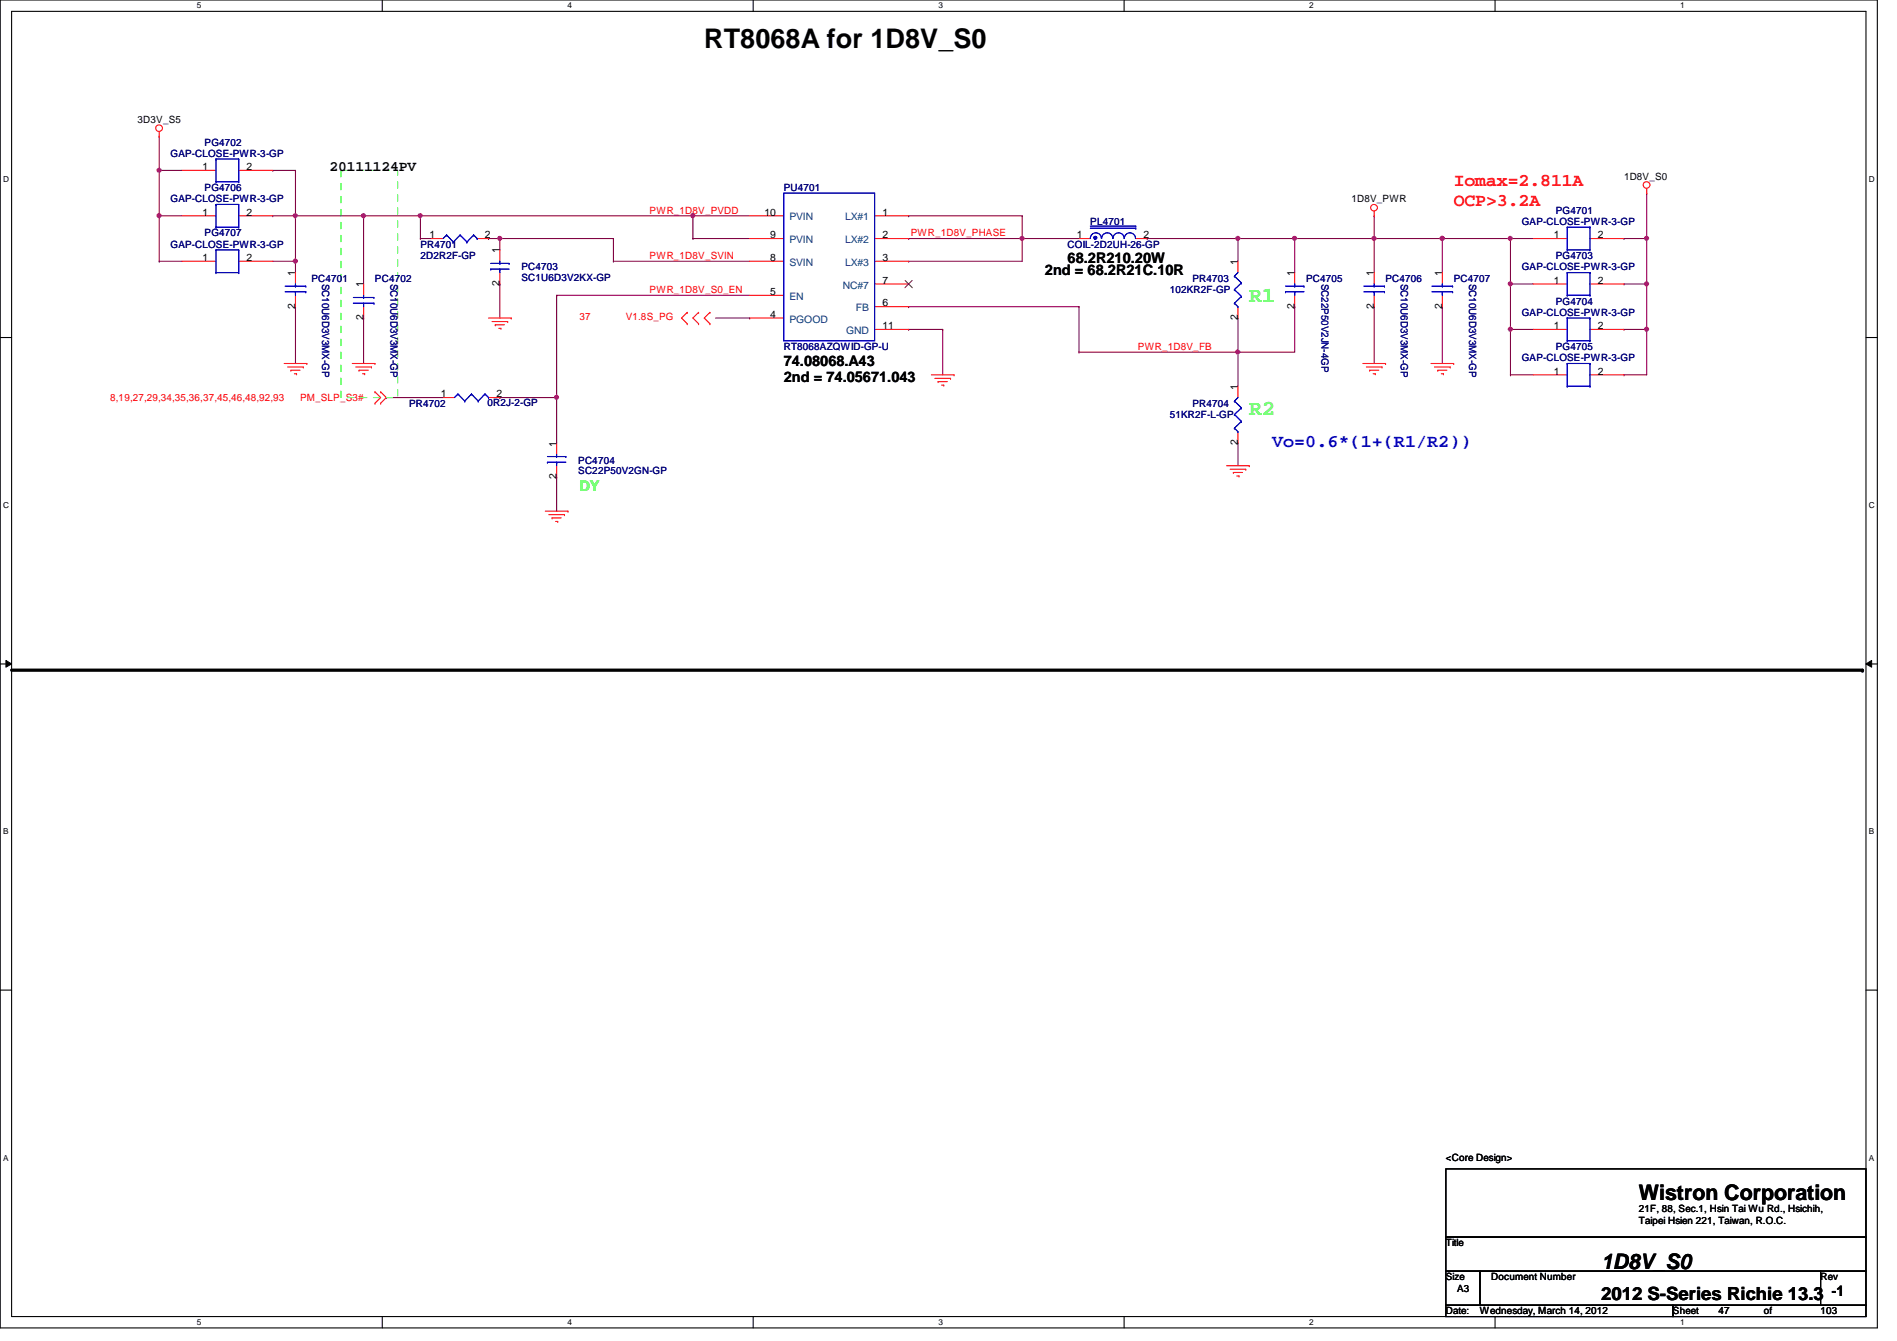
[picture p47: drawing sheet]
<svg xmlns="http://www.w3.org/2000/svg" width="297mm" height="210mm" viewBox="0 0 297 210" stroke-linecap="round" stroke-linejoin="round" font-family="sans-serif">
<defs><g id="words">
<text font-size="4.2" x="110.3" y="7.5">RT8068A for 1D8V_S0</text>
<g font-size="3.3" fill="#0f0">
<text x="195.6" y="47.2">R1</text>
<text x="195.6" y="65">R2</text>
</g>
<g font-size="3.3">
<text x="256.6" y="187.9">Wistron Corporation</text>
<text x="250.7" y="198.6">1D8V_S0</text>
</g>
<g font-size="2.8" fill="#f00">
<text x="227.6" y="29">Iomax=2.811A</text>
<text x="227.6" y="32.3">OCP&gt;3.2A</text>
</g>
<text font-size="2.8" fill="#00f" x="199.2" y="69.9">Vo=0.6*(1+(R1/R2))</text>
<text font-size="2.8" x="250.7" y="203.5">2012 S-Series Richie 13.3</text>
<g font-size="2.3">
<text x="51.6" y="26.8">20111124PV</text>
<text x="167.2" y="41.2">68.2R210.20W</text>
<text x="163.6" y="43">2nd = 68.2R21C.10R</text>
<text x="122.7" y="59.7">2nd = 74.05671.043</text>
<text x="122.7" y="57.2">74.08068.A43</text>
<text x="286.8" y="202.9">-1</text>
</g>
<text font-size="2.3" fill="#0f0" x="90.7" y="76.8">DY</text>
<g font-size="1.6">
<text x="21.5" y="19.2">3D3V_S5</text>
<text x="31.7" y="26.6">1</text>
<text x="38.6" y="26.6">2</text>
<text x="254.3" y="28.1">1D8V_S0</text>
<text x="31.7" y="33.7">1</text>
<text x="38.6" y="33.7">2</text>
<text x="119.7" y="33.7">10</text>
<text x="138.2" y="33.7">1</text>
<text x="211.6" y="31.7">1D8V_PWR</text>
<text x="31.7" y="40.9">1</text>
<text x="38.6" y="40.9">2</text>
<text x="67.3" y="37.3">1</text>
<text x="75.9" y="37.3">2</text>
<text x="78.2" y="39.7" transform="rotate(-90 78.2 39.7)">1</text>
<text x="120.6" y="40.9">8</text>
<text x="120.6" y="37.3">9</text>
<text x="138.2" y="37.3">2</text>
<text x="138.2" y="40.9">3</text>
<text x="168.6" y="37.3">1</text>
<text x="179.1" y="37.3">2</text>
<text x="193.8" y="41.4" transform="rotate(-90 193.8 41.4)">1</text>
<text x="243.3" y="37.3">1</text>
<text x="250.2" y="37.3">2</text>
<text x="46.2" y="43.2" transform="rotate(-90 46.2 43.2)">1</text>
<text x="56.9" y="45" transform="rotate(-90 56.9 45)">1</text>
<text x="78.2" y="44.8" transform="rotate(-90 78.2 44.8)">2</text>
<text x="120.6" y="46.2">5</text>
<text x="138.2" y="48">6</text>
<text x="138.2" y="44.4">7</text>
<text x="202.7" y="43.2" transform="rotate(-90 202.7 43.2)">1</text>
<text x="215.1" y="43.2" transform="rotate(-90 215.1 43.2)">1</text>
<text x="225.8" y="43.2" transform="rotate(-90 225.8 43.2)">1</text>
<text x="243.3" y="44.4">1</text>
<text x="250.2" y="44.4">2</text>
<text x="46.2" y="48.3" transform="rotate(-90 46.2 48.3)">2</text>
<text x="56.9" y="50.1" transform="rotate(-90 56.9 50.1)">2</text>
<text x="120.6" y="49.7">4</text>
<text x="138.2" y="51.5">11</text>
<text x="193.8" y="50.1" transform="rotate(-90 193.8 50.1)">2</text>
<text x="202.7" y="48.3" transform="rotate(-90 202.7 48.3)">2</text>
<text x="215.1" y="48.3" transform="rotate(-90 215.1 48.3)">2</text>
<text x="225.8" y="48.3" transform="rotate(-90 225.8 48.3)">2</text>
<text x="243.3" y="51.5">1</text>
<text x="250.2" y="51.5">2</text>
<text x="243.3" y="58.6">1</text>
<text x="250.2" y="58.6">2</text>
<text x="69" y="62.2">1</text>
<text x="77.7" y="62.2">2</text>
<text x="193.8" y="61" transform="rotate(-90 193.8 61)">1</text>
<text x="87.1" y="69.9" transform="rotate(-90 87.1 69.9)">1</text>
<text x="193.8" y="69.7" transform="rotate(-90 193.8 69.7)">2</text>
<text x="87.1" y="75" transform="rotate(-90 87.1 75)">2</text>
<text x="226.4" y="181.7">&lt;Core Design&gt;</text>
<text x="256.6" y="189.7">21F, 88, Sec.1, Hsin Tai Wu Rd., Hsichih,</text>
<text x="256.6" y="191.6">Taipei Hsien 221, Taiwan, R.O.C.</text>
<text x="226.4" y="195.1">Title</text>
<text x="226.4" y="200.4">Size</text>
<text x="228.2" y="202.2">A3</text>
<text x="233.5" y="200.4">Document Number</text>
<text x="285.1" y="200.4">Rev</text>
<text x="226.4" y="205.7">Date:</text>
<text x="231.7" y="205.7">Wednesday, March 14, 2012</text>
<text x="262" y="205.7">Sheet</text>
<text x="269.1" y="205.7">47</text>
<text x="276.2" y="205.7">of</text>
<text x="285.1" y="205.7">103</text>
</g>
<g font-size="1.6" fill="#000080">
<text x="32" y="22.8">PG4702</text>
<text x="26.7" y="24.6">GAP-CLOSE-PWR-3-GP</text>
<text x="32" y="29.9">PG4706</text>
<text x="122.7" y="29.9">PU4701</text>
<text x="26.7" y="31.7">GAP-CLOSE-PWR-3-GP</text>
<text x="170.7" y="35.2">PL4701</text>
<text x="238.3" y="35.2">GAP-CLOSE-PWR-3-GP</text>
<text x="243.6" y="33.4">PG4701</text>
<text x="26.7" y="38.8">GAP-CLOSE-PWR-3-GP</text>
<text x="32" y="37">PG4707</text>
<text x="65.8" y="38.8">PR4701</text>
<text x="65.8" y="40.6">2D2R2F-GP</text>
<text x="167.2" y="38.8">COIL-2D2UH-26-GP</text>
<text x="243.6" y="40.6">PG4703</text>
<text x="48.8" y="44.1">PC4701</text>
<text x="50.5" y="44.4" transform="rotate(90 50.5 44.4)">SC10U6D3V3MX-GP</text>
<text x="58.7" y="44.1">PC4702</text>
<text x="61.1" y="44.4" transform="rotate(90 61.1 44.4)">SC10U6D3V3MX-GP</text>
<text x="81.7" y="42.3">PC4703</text>
<text x="81.7" y="43.9">SC1U6D3V2KX-GP</text>
<text x="183.2" y="45.9">102KR2F-GP</text>
<text x="186.7" y="44.1">PR4703</text>
<text x="204.5" y="44.1">PC4705</text>
<text x="206.9" y="44.4" transform="rotate(90 206.9 44.4)">SC22P50V2JN-4GP</text>
<text x="217" y="44.1">PC4706</text>
<text x="219.4" y="44.4" transform="rotate(90 219.4 44.4)">SC10U6D3V3MX-GP</text>
<text x="227.6" y="44.1">PC4707</text>
<text x="230" y="44.4" transform="rotate(90 230 44.4)">SC10U6D3V3MX-GP</text>
<text x="238.3" y="42.3">GAP-CLOSE-PWR-3-GP</text>
<text x="243.6" y="47.7">PG4704</text>
<text x="238.3" y="49.4">GAP-CLOSE-PWR-3-GP</text>
<text x="122.7" y="54.8">RT8068AZQWID-GP-U</text>
<text x="238.3" y="56.6">GAP-CLOSE-PWR-3-GP</text>
<text x="243.6" y="54.8">PG4705</text>
<text x="64" y="63.7">PR4702</text>
<text x="76.3" y="63.5">0R2J-2-GP</text>
<text x="183.2" y="65.4">51KR2F-L-GP</text>
<text x="186.7" y="63.7">PR4704</text>
<text x="90.5" y="72.6">PC4704</text>
<text x="90.5" y="74.2">SC22P50V2GN-GP</text>
</g>
<g font-size="1.6" fill="#f00">
<text x="101.7" y="33.4">PWR_1D8V_PVDD</text>
<text x="101.7" y="40.6">PWR_1D8V_SVIN</text>
<text x="142.6" y="37">PWR_1D8V_PHASE</text>
<text x="101.7" y="45.9">PWR_1D8V_S0_EN</text>
<text x="90.7" y="50.2">37</text>
<text x="98" y="50.2">V1.8S_PG</text>
<text x="178.2" y="54.8">PWR_1D8V_FB</text>
<text x="17.3" y="62.8">8,19,27,29,34,35,36,37,45,46,48,92,93</text>
<text x="47" y="62.8">PM_SLP_S3#</text>
</g>
<g font-size="1.6" fill="#004080">
<text x="123.6" y="34.5">PVIN</text>
<text x="132.3" y="34.5">LX#1</text>
<text x="123.6" y="41.6">SVIN</text>
<text x="123.6" y="38.1">PVIN</text>
<text x="132.3" y="38.1">LX#2</text>
<text x="132.3" y="41.6">LX#3</text>
<text x="123.6" y="46.9">EN</text>
<text x="132" y="45.2">NC#7</text>
<text x="123.6" y="50.5">PGOOD</text>
<text x="132.5" y="52.3">GND</text>
<text x="134" y="48.7">FB</text>
</g>
<g font-size="1.3">
<text x="30.8" y="1.3">5</text>
<text x="88.9" y="1.3">4</text>
<text x="146.9" y="1.3">3</text>
<text x="205" y="1.3">2</text>
<text x="263.1" y="1.3">1</text>
<text x=".5" y="28.4">D</text>
<text x="292.6" y="28.4">D</text>
<text x=".5" y="79.5">C</text>
<text x="292.6" y="79.5">C</text>
<text x=".5" y="130.6">B</text>
<text x="292.6" y="130.6">B</text>
<text x=".5" y="181.7">A</text>
<text x="292.6" y="181.7">A</text>
<text x="30.8" y="207.4">5</text>
<text x="88.9" y="207.4">4</text>
<text x="146.9" y="207.4">3</text>
<text x="205" y="207.4">2</text>
<text x="263.1" y="207.4">1</text>
</g>
</g></defs>
<path d="M0 0h294v207.9h-294zM1.8 1.8h290.4v204.3h-290.4z" fill="none" stroke="#000" stroke-width=".17"/>
<g fill="#fff">
<path d="M30.8 .2h.7v1.4h-.7z"/>
<path d="M30.8 206.2h.7v1.4h-.7z"/>
</g>
<path d="M59.9 0v1.8M59.9 206.1v1.8" fill="none" stroke="#000" stroke-width=".17"/>
<g fill="#fff">
<path d="M88.9 .2h.6v1.4h-.6z"/>
<path d="M88.9 206.2h.6v1.4h-.6z"/>
</g>
<path d="M117.9 0v1.8M117.9 206.1v1.8" fill="none" stroke="#000" stroke-width=".17"/>
<g fill="#fff">
<path d="M146.9 .2h.7v1.4h-.7z"/>
<path d="M146.9 206.2h.7v1.4h-.7z"/>
</g>
<path d="M176 0v1.8M176 206.1v1.8" fill="none" stroke="#000" stroke-width=".17"/>
<g fill="#fff">
<path d="M205 .2h.7v1.4h-.7z"/>
<path d="M205 206.2h.7v1.4h-.7z"/>
</g>
<path d="M234.1 0v1.8M234.1 206.1v1.8" fill="none" stroke="#000" stroke-width=".17"/>
<g fill="#fff">
<path d="M263.1 .2h.7v1.4h-.7z"/>
<path d="M263.1 206.2h.7v1.4h-.7z"/>
<path d="M.5 27.3h.9v1.4h-.9z"/>
<path d="M292.6 27.3h.9v1.4h-.9z"/>
<path d="M.5 78.4h.9v1.4h-.9z"/>
<path d="M292.6 78.4h.9v1.4h-.9z"/>
</g>
<path d="M0 52.8h1.8M292.2 52.8h1.8" fill="none" stroke="#000" stroke-width=".17"/>
<g fill="#fff">
<path d="M.5 129.5h.8v1.4h-.8z"/>
<path d="M292.6 129.5h.9v1.4h-.9z"/>
</g>
<path d="M0 103.9h1.8M292.2 103.9h1.8" fill="none" stroke="#000" stroke-width=".17"/>
<path d="M.9 103.4l.9 .5-.9 .5zM292.2 103.9l.9-.5v1z" fill="#000"/>
<path d="M.9 103.4l.9 .5-.9 .5zM292.2 103.9l.9-.5v1z" fill="none" stroke="#000" stroke-width=".16"/>
<g fill="#fff">
<path d="M.5 180.5h.8v1.4h-.8z"/>
<path d="M292.6 180.5h.9v1.4h-.9z"/>
</g>
<path d="M0 155h1.8M292.2 155h1.8" fill="none" stroke="#000" stroke-width=".17"/>
<path d="M202.7 37.3h.1M202.7 37.3h12.5" fill="none" stroke="#800040" stroke-width=".17"/>
<circle cx="202.7" cy="37.3" r=".32" fill="#f0f"/>
<circle cx="202.7" cy="37.3" r=".32" fill="none" stroke="#f0f" stroke-width=".17"/>
<path d="M56.9 33.8h.1M56.9 33.8h8.9M215.2 33.8h.1M215.2 33.8v3.5M78.3 62.2h.1M78.3 62.2h8.9" fill="none" stroke="#800040" stroke-width=".17"/>
<circle cx="56.9" cy="33.8" r=".32" fill="#f0f"/>
<circle cx="56.9" cy="33.8" r=".32" fill="none" stroke="#f0f" stroke-width=".17"/>
<path d="M96.1 37.3h.1M96.1 37.3v3.6M193.8 37.3h.1M193.8 37.3h8.9M202.7 37.3h.1M202.7 37.3v5.4" fill="none" stroke="#800040" stroke-width=".17"/>
<circle cx="193.8" cy="37.3" r=".32" fill="#f0f"/>
<circle cx="193.8" cy="37.3" r=".32" fill="none" stroke="#f0f" stroke-width=".17"/>
<path d="M46.3 33.8h.1M46.3 33.8h10.6M56.9 33.8h.1M56.9 33.8v10.6M142.3 51.6h.1M142.3 51.6h5.3M147.6 51.6h.1M147.6 51.6v7.1" fill="none" stroke="#800040" stroke-width=".17"/>
<circle cx="46.2" cy="33.8" r=".32" fill="#f0f"/>
<circle cx="46.2" cy="33.8" r=".32" fill="none" stroke="#f0f" stroke-width=".17"/>
<path d="M24.9 21.3h.1M24.9 21.3v5.4M46.3 26.7h.1M46.3 26.7v7.1M78.3 37.3h.1M78.3 37.3h17.8" fill="none" stroke="#800040" stroke-width=".17"/>
<circle cx="78.2" cy="37.3" r=".32" fill="#f0f"/>
<circle cx="78.2" cy="37.3" r=".32" fill="none" stroke="#f0f" stroke-width=".17"/>
<path d="M24.9 33.8h.1M24.9 33.8v7.1M46.3 48h.1M46.3 48v8.9" fill="none" stroke="#800040" stroke-width=".17"/>
<circle cx="24.9" cy="33.8" r=".32" fill="#f0f"/>
<circle cx="24.9" cy="33.8" r=".32" fill="none" stroke="#f0f" stroke-width=".17"/>
<path d="M46.3 33.8h.1M46.3 33.8v7.1" fill="none" stroke="#800040" stroke-width=".17"/>
<circle cx="46.2" cy="40.9" r=".32" fill="#f0f"/>
<circle cx="46.2" cy="40.9" r=".32" fill="none" stroke="#f0f" stroke-width=".17"/>
<path d="M65.8 33.8h.1M65.8 33.8h42.7M108.5 37.3h.1M108.5 33.8h.1M108.5 37.3h8.9M108.5 33.8v3.5" fill="none" stroke="#800040" stroke-width=".17"/>
<circle cx="65.8" cy="33.8" r=".32" fill="#f0f"/>
<circle cx="65.8" cy="33.8" r=".32" fill="none" stroke="#f0f" stroke-width=".17"/>
<path d="M56.9 49.8h.1M56.9 49.8v7.1M87.2 46.2h.1M87.2 46.2v23.1M87.2 62.2h.1" fill="none" stroke="#800040" stroke-width=".17"/>
<circle cx="87.1" cy="62.2" r=".32" fill="#f0f"/>
<circle cx="87.1" cy="62.2" r=".32" fill="none" stroke="#f0f" stroke-width=".17"/>
<g fill="none" stroke="#800040" stroke-width=".17">
<path d="M108.5 33.8h.1M108.5 33.8h8.9M46.3 40.9h.1M46.3 40.9v1.8M78.3 44.4h.1M78.3 44.4v5.4M87.2 46.2h.1M87.2 46.2h30.2M96.1 40.9h.1M96.1 40.9h21.3M60.5 62.2h.1M60.5 62.2h8.9"/>
<path d="M87.2 74.7h.1M87.2 74.7v5.3"/>
</g>
<circle cx="108.5" cy="33.8" r=".32" fill="#f0f"/>
<circle cx="108.5" cy="33.8" r=".32" fill="none" stroke="#f0f" stroke-width=".17"/>
<path d="M142.3 33.8h.1M142.3 33.8h17.8M160.1 33.8h.1M160.1 33.8v3.5M142.3 48h.1M142.3 48h26.6M168.9 48h.1M168.9 48v7.1M236.5 58.7h.1M236.5 51.6h.1M236.5 58.7h3.6M236.5 51.6v7.1" fill="none" stroke="#800040" stroke-width=".17"/>
<circle cx="236.5" cy="51.5" r=".32" fill="#f0f"/>
<circle cx="236.5" cy="51.5" r=".32" fill="none" stroke="#f0f" stroke-width=".17"/>
<path d="M225.8 37.3h.1M225.8 37.3h10.7" fill="none" stroke="#800040" stroke-width=".17"/>
<circle cx="225.8" cy="37.3" r=".32" fill="#f0f"/>
<circle cx="225.8" cy="37.3" r=".32" fill="none" stroke="#f0f" stroke-width=".17"/>
<path d="M236.5 51.6h.1M236.5 44.4h.1M236.5 51.6h3.6M236.5 44.4v7.2" fill="none" stroke="#800040" stroke-width=".17"/>
<circle cx="236.5" cy="44.4" r=".32" fill="#f0f"/>
<circle cx="236.5" cy="44.4" r=".32" fill="none" stroke="#f0f" stroke-width=".17"/>
<path d="M254.3 58.7h.1M257.8 51.6h.1M257.8 51.6v7.1h-3.5" fill="none" stroke="#800040" stroke-width=".17"/>
<circle cx="257.8" cy="51.5" r=".32" fill="#f0f"/>
<circle cx="257.8" cy="51.5" r=".32" fill="none" stroke="#f0f" stroke-width=".17"/>
<path d="M65.8 37.3h.1M65.8 33.8h.1M65.8 37.3h1.8M65.8 33.8v3.5M179.6 37.3h.1M179.6 37.3h14.2M168.9 55.1h.1M168.9 55.1h24.9M193.8 55.1h.1M193.8 55.1v5.4" fill="none" stroke="#800040" stroke-width=".17"/>
<circle cx="193.8" cy="55.1" r=".32" fill="#f0f"/>
<circle cx="193.8" cy="55.1" r=".32" fill="none" stroke="#f0f" stroke-width=".17"/>
<path d="M142.3 37.3h.1M142.3 37.3h17.8M160.1 37.3h.1M160.1 37.3v3.6h-17.8M193.8 37.3h.1M193.8 37.3v3.6M142.3 40.9h.1M193.8 49.8h.1M193.8 49.8v5.3M193.8 69.3h.1M193.8 69.3v3.6" fill="none" stroke="#800040" stroke-width=".17"/>
<circle cx="160" cy="37.3" r=".32" fill="#f0f"/>
<circle cx="160" cy="37.3" r=".32" fill="none" stroke="#f0f" stroke-width=".17"/>
<g fill="none" stroke="#800040" stroke-width=".17">
<path d="M78.3 37.3h.1M78.3 37.3v1.8M160.1 37.3h.1M160.1 37.3h8.8M215.2 37.3h.1M215.2 37.3h10.6M215.2 37.3v5.4M254.3 37.3h.1M254.3 37.3h3.5M236.5 44.4h.1M236.5 44.4h3.6M254.3 44.4h.1"/>
<path d="M254.3 44.4h3.5"/>
</g>
<circle cx="225.8" cy="37.3" r=".32" fill="#f0f"/>
<circle cx="225.8" cy="37.3" r=".32" fill="none" stroke="#f0f" stroke-width=".17"/>
<circle cx="215.2" cy="37.3" r=".32" fill="#f0f"/>
<circle cx="215.2" cy="37.3" r=".32" fill="none" stroke="#f0f" stroke-width=".17"/>
<path d="M257.8 37.3h.1M257.8 37.3v7.1" fill="none" stroke="#800040" stroke-width=".17"/>
<circle cx="257.8" cy="37.3" r=".32" fill="#f0f"/>
<circle cx="257.8" cy="37.3" r=".32" fill="none" stroke="#f0f" stroke-width=".17"/>
<path d="M236.5 37.3h.1M236.5 37.3v7.1" fill="none" stroke="#800040" stroke-width=".17"/>
<circle cx="236.5" cy="37.3" r=".32" fill="#f0f"/>
<circle cx="236.5" cy="37.3" r=".32" fill="none" stroke="#f0f" stroke-width=".17"/>
<path d="M225.8 37.3h.1M225.8 37.3v5.4M236.5 37.3h.1M236.5 37.3h3.6M215.2 48h.1M215.2 48v8.9M225.8 48h.1M225.8 48v8.9M254.3 51.6h.1M257.8 44.4h.1M257.8 44.4v7.2h-3.5" fill="none" stroke="#800040" stroke-width=".17"/>
<circle cx="257.8" cy="44.4" r=".32" fill="#f0f"/>
<circle cx="257.8" cy="44.4" r=".32" fill="none" stroke="#f0f" stroke-width=".17"/>
<g fill="none" stroke="#800040" stroke-width=".17">
<path d="M24.9 26.7h.1M24.9 33.8h.1M24.9 33.8h3.6M24.9 26.7h3.6M24.9 26.7v7.1M42.7 33.8h.1M42.7 26.7h.1M42.7 33.8h3.6M42.7 26.7h3.6M24.9 40.9h.1M24.9 40.9h3.6M42.7 40.9h3.6"/>
<path d="M46.3 40.9h.1M112.1 49.8h5.3M117.4 49.8h.1M193.8 55.1h.1M202.7 48h.1M202.7 48v7.1h-8.9"/>
</g>
<circle cx="24.9" cy="26.6" r=".32" fill="#f0f"/>
<circle cx="24.9" cy="26.6" r=".32" fill="none" stroke="#f0f" stroke-width=".17"/>
<path d="M76.5 37.3h.1M76.5 37.3h1.8M257.8 30.2h.1M257.8 30.2v7.1" fill="none" stroke="#800040" stroke-width=".17"/>
<g fill="none" stroke="#f00" stroke-width=".17">
<path d="M24.9 21.3h.1M24.9 20.6v.7M168.9 37.3h1.8M177.8 37.3h1.8M215.2 33.8h.1M215.2 33.1v.7M257.8 30.2h.1M257.8 29.5v.7M28.5 40.9h5.3M37.4 40.9h5.3M44.5 56.9h3.5M45 57.4h2.5"/>
<path d="M45.5 58h.1M45.5 58h1.5M46.1 58.5h.3M46.4 58.5h.1M47.5 57.4h.1M48 56.9h.1M55.2 56.9h3.5M55.7 57.4h2.5M56.2 58h.1M56.2 58h1.5M56.8 58.5h.3M57.1 58.5h.1"/>
<path d="M58.2 57.4h.1M58.7 56.9h.1M76.5 49.8h3.5M77 50.3h2.5M77.6 50.8h.1M77.6 50.8h1.4M78.1 51.4h.3M78.4 51.4h.1M79.5 50.3h.1M80 49.8h.1M107.6 50.7h.1M107.6 48.9h.1"/>
<path d="M107.6 48.9l-.9 .9 .9 .9M109.4 48.9h.1M109.4 50.7h.1M109.4 48.9l-.9 .9 .9 .9M111.2 50.7h.1M111.2 48.9h.1M111.2 48.9l-.9 .9 .9 .9M145.8 58.7h3.6M146.4 59.2h2.4M146.9 59.7h.1M146.9 59.7h1.4M148.8 59.2h.1"/>
<path d="M149.4 58.7h.1M213.4 56.9h3.6M213.9 57.4h2.5M214.5 58h.1M214.5 58h1.4M215 58.5h.3M215.2 42.7v1.7M215.2 46.2v1.8M215.3 58.5h.1M216.4 57.4h.1M217 56.9h.1M224.1 56.9h3.5"/>
<path d="M224.6 57.4h2.5M225.1 58h.1M225.1 58h1.5M225.7 58.5h.3M225.8 42.7v1.7M225.8 46.2v1.8M226 58.5h.1M227.1 57.4h.1M227.6 56.9h.1M58.7 63.1h.1M58.7 61.3h.1M58.7 61.3l.9 .9-.9 .9"/>
<path d="M59.6 61.3h.1M59.6 63.1h.1M59.6 61.3l.9 .9-.9 .9M147.4 60.3h.4M147.8 60.3h.1M192.1 72.9h3.5M192.6 73.4h2.5M193.1 74h.1M193.1 74h1.5M193.7 74.5h.3M194 74.5h.1M195.1 73.4h.1"/>
<path d="M195.6 72.9h.1M85.4 80h3.5M85.9 80.6h2.5M86.4 81.1h.1M86.4 81.1h1.5M87 81.6h.3M87.3 81.6h.1M88.4 80.6h.1M88.9 80h.1"/>
<circle cx="24.9" cy="20.1" r=".52"/>
<circle cx="215.2" cy="32.5" r=".52"/>
<circle cx="257.8" cy="29" r=".52"/>
</g>
<path d="M226.4 183h65.8v10.6h-65.8zM226.4 193.6h65.8v5.4h-65.8zM226.4 199h5.3v5.3h-5.3zM231.7 199h53.4v5.3h-53.4zM285.1 199h7.1v5.3h-7.1zM226.4 204.3h35.6v1.8h-35.6zM262 204.3h30.2v1.8h-30.2z" fill="none" stroke="#000" stroke-width=".17"/>
<path d="M1.8 104.9h289.8" fill="none" stroke="#000" stroke-width=".51"/>
<circle cx="291.6" cy="104.9" r=".25" fill="#000"/>
<path d="M53.4 26.7h8.9v35.5h-8.9z" fill="none" stroke="#0f0" stroke-width=".16" stroke-dasharray="1 1 1 1 1 1 1 1"/>
<g fill="none" stroke="#00f" stroke-width=".17">
<path d="M33.8 39.1h.1M33.8 39.1v3.6M33.8 39.1h3.6M37.4 39.1h.1M37.4 39.1v3.6M170.7 37.3a.87 .87 0 0 1 .9-.9 .87 .87 0 0 1 .9 .9M172.5 37.3a.87 .87 0 0 1 .9-.9 .87 .87 0 0 1 .8 .9M174.3 37.3a.87 .87 0 0 1 .9-.9 .87 .87 0 0 1 .8 .9M176.1 37.3a.87 .87 0 0 1 .8-.9 .87 .87 0 0 1 .9 .9M33.8 42.7h.1M33.8 42.7h3.6M37.4 42.7h.1"/>
<path d="M213.6 45.7h3.2M213.6 44.8h3.2M215.2 44.8h.1M215.2 45.7h.1M215.2 44.4v.4M215.2 45.7v.5M216.8 45.7h.1M216.8 44.8h.1M224.2 45.7h3.3M224.2 44.8h3.3M225.8 44.8h.1M225.8 45.7h.1"/>
<path d="M225.8 44.4v.4M225.8 45.7v.5M227.5 45.7h.1M227.5 44.8h.1"/>
</g>
<path d="M171.3 37.1h.4v.1v.2l-.2 .1-.2-.1z" fill-rule="evenodd" fill="#00f"/>
<path d="M170.7 37.3a.87 .87 0 0 1 .9-.9 .87 .87 0 0 1 .9 .9M170.7 35.7h7.1M170.7 35.4h7.1M171.3 37.1h.4v.1v.2l-.2 .1-.2-.1zM172.5 37.3a.87 .87 0 0 1 .9-.9 .87 .87 0 0 1 .8 .9M174.3 37.3a.87 .87 0 0 1 .9-.9 .87 .87 0 0 1 .8 .9M176.1 37.3a.87 .87 0 0 1 .8-.9 .87 .87 0 0 1 .9 .9M177.8 35.7h.1M177.8 35.4h.1" fill="none" stroke="#00f" stroke-width=".17"/>
<path d="M171.3 37.1h.4v.1v.2l-.2 .1-.2-.1z" fill-rule="evenodd" fill="#00f"/>
<g fill="none" stroke="#00f" stroke-width=".17">
<path d="M33.8 24.9h.1M33.8 28.4h.1M33.8 32h.1M33.8 35.6h.1M33.8 24.9v3.5M33.8 32v3.6M33.8 24.9h3.6M33.8 28.4h3.6M33.8 32h3.6M33.8 35.6h3.6M37.4 24.9h.1M37.4 28.4h.1"/>
<path d="M37.4 32h.1M37.4 35.6h.1M37.4 24.9v3.5M37.4 32v3.6M69.9 36.8h.1M69.9 36.8l-.5 .5M69.9 36.8l1.1 1.1M71 37.9h.1M72 36.8h.1M72 36.8l-1 1.1M72 36.8l1.1 1.1M73.1 37.9h.1"/>
<path d="M74.2 36.8h.1M74.2 36.8l-1.1 1.1M74.2 36.8l.5 .5M74.7 37.3h.1M122.7 30.2h14.2v23.1h-14.2zM170.7 35.7h7.1M170.7 35.4h7.1M171.3 37.1h.4v.1v.2l-.2 .1-.2-.1zM177.8 35.7h.1M177.8 35.4h.1M245.4 35.6h.1M245.4 39.1h.1"/>
<path d="M245.4 35.6h3.6M245.4 35.6v3.5M245.4 39.1h3.6M249 35.6h.1M249 39.1h.1M249 35.6v3.5M44.7 45.7h3.2M44.7 44.8h3.2M46.3 44.8h.1M46.3 45.7h.1M46.3 44.4v.4M46.3 45.7v.5"/>
<path d="M47.9 45.7h.1M47.9 44.8h.1M55.3 47.5h3.2M55.3 46.6h3.2M56.9 46.6h.1M56.9 47.5h.1M56.9 46.2v.4M56.9 47.5v.5M58.5 47.5h.1M58.5 46.6h.1M76.8 42.1h.1M76.8 41.2h2.9"/>
<path d="M76.8 42.1h2.9M78.3 41.2h.1M78.3 42.1h.1M78.3 40.9v.3M78.3 42.1v.6M79.7 41.2h.1M193.3 43.2h.1M193.3 45.3h.1M193.3 47.5h.1M193.3 43.2l1.1 1.1M193.3 45.3l1.1 1.1M193.3 47.5l.5 .5"/>
<path d="M193.8 48h.1M193.8 42.7l-.5 .5M194.4 44.3h.1M194.4 46.4h.1M194.4 44.3l-1.1 1M194.4 46.4l-1.1 1.1M201.3 45.7h.1M201.3 45.7h2.9M201.3 44.8h2.9M202.7 44.8h.1M202.7 45.7h.1M202.7 44.4v.4"/>
<path d="M202.7 45.7v.5M204.2 44.8h.1M245.4 56.9h.1M245.4 49.8h.1M245.4 53.3h.1M245.4 42.7h.1M245.4 46.2h.1M245.4 42.7v3.5M245.4 49.8v3.5M245.4 56.9v3.6M245.4 56.9h3.6M245.4 49.8h3.6"/>
<path d="M245.4 53.3h3.6M245.4 42.7h3.6M245.4 46.2h3.6M249 56.9h.1M249 49.8h.1M249 53.3h.1M249 42.7h.1M249 46.2h.1M249 42.7v3.5M249 49.8v3.5M249 56.9v3.6M71.7 61.7h.1"/>
<path d="M71.7 61.7l-.5 .5M71.7 61.7l1.1 1.1M72.8 62.8h.1M73.8 61.7h.1M73.8 61.7l-1 1.1M73.8 61.7l1.1 1.1M74.9 62.8h.1M75.9 61.7h.1M75.9 61.7l-1 1.1M75.9 61.7l.6 .5M76.5 62.2h.1M85.7 72.3h.1"/>
<path d="M85.7 71.5h2.9M85.7 72.3h2.9M87.2 71.5h.1M87.2 72.3h.1M87.2 71.1v.4M87.2 72.3v.6M88.6 71.5h.1M193.3 62.8h.1M193.3 64.9h.1M193.3 67h.1M193.3 62.8l1.1 1M193.3 64.9l1.1 1.1"/>
<path d="M193.3 67l.5 .6M193.8 67.6h.1M193.8 62.2l-.5 .6M194.4 63.8h.1M194.4 66h.1M194.4 63.8l-1.1 1.1M194.4 66l-1.1 1M245.4 60.5h.1M245.4 60.5h3.6M249 60.5h.1"/>
</g>
<g fill="none" stroke="#f00" stroke-width=".17">
<path d="M28.5 26.7h5.3M28.5 33.8h5.3M37.4 26.7h5.3M37.4 33.8h5.3M67.6 37.3h1.8M74.7 37.3h1.8M78.3 39.1v1.8M117.4 37.3h5.3M117.4 33.8h5.3M136.9 37.3h5.4M136.9 33.8h5.4M240.1 37.3h5.3"/>
<path d="M249 37.3h5.3M46.3 42.7v1.7M46.3 46.2v1.8M56.9 44.4v1.8M56.9 48v1.8M78.3 42.7v1.7M117.4 49.8h5.3M117.4 40.9h5.3M117.4 46.2h5.3M136.9 51.6h5.4M136.9 40.9h5.4M136.9 48h5.4"/>
<path d="M136.9 44.4h5.4M193.8 40.9v1.8M193.8 48v1.8M202.7 42.7v1.7M202.7 46.2v1.8M240.1 58.7h5.3M240.1 51.6h5.3M240.1 44.4h5.3M249 58.7h5.3M249 51.6h5.3M249 44.4h5.3M69.4 62.2h1.8"/>
<path d="M76.5 62.2h1.8M87.2 69.3v1.8M87.2 72.9v1.8M193.8 60.5v1.7M193.8 67.6v1.7"/>
</g>
<path d="M141.7 43.9l1.2 1.1M142.8 43.9l-1.1 1.1" fill="none" stroke="#804000" stroke-width=".16"/>
<circle cx="202.7" cy="37.3" r=".32" fill="#f0f"/>
<circle cx="202.7" cy="37.3" r=".32" fill="none" stroke="#f0f" stroke-width=".17"/>
<circle cx="56.9" cy="33.8" r=".32" fill="#f0f"/>
<circle cx="56.9" cy="33.8" r=".32" fill="none" stroke="#f0f" stroke-width=".17"/>
<circle cx="193.8" cy="37.3" r=".32" fill="#f0f"/>
<circle cx="193.8" cy="37.3" r=".32" fill="none" stroke="#f0f" stroke-width=".17"/>
<circle cx="46.2" cy="33.8" r=".32" fill="#f0f"/>
<circle cx="46.2" cy="33.8" r=".32" fill="none" stroke="#f0f" stroke-width=".17"/>
<circle cx="78.2" cy="37.3" r=".32" fill="#f0f"/>
<circle cx="78.2" cy="37.3" r=".32" fill="none" stroke="#f0f" stroke-width=".17"/>
<circle cx="24.9" cy="33.8" r=".32" fill="#f0f"/>
<circle cx="24.9" cy="33.8" r=".32" fill="none" stroke="#f0f" stroke-width=".17"/>
<circle cx="46.2" cy="40.9" r=".32" fill="#f0f"/>
<circle cx="46.2" cy="40.9" r=".32" fill="none" stroke="#f0f" stroke-width=".17"/>
<circle cx="65.8" cy="33.8" r=".32" fill="#f0f"/>
<circle cx="65.8" cy="33.8" r=".32" fill="none" stroke="#f0f" stroke-width=".17"/>
<circle cx="87.1" cy="62.2" r=".32" fill="#f0f"/>
<circle cx="87.1" cy="62.2" r=".32" fill="none" stroke="#f0f" stroke-width=".17"/>
<circle cx="108.5" cy="33.8" r=".32" fill="#f0f"/>
<circle cx="108.5" cy="33.8" r=".32" fill="none" stroke="#f0f" stroke-width=".17"/>
<circle cx="236.5" cy="51.5" r=".32" fill="#f0f"/>
<circle cx="236.5" cy="51.5" r=".32" fill="none" stroke="#f0f" stroke-width=".17"/>
<circle cx="225.8" cy="37.3" r=".32" fill="#f0f"/>
<circle cx="225.8" cy="37.3" r=".32" fill="none" stroke="#f0f" stroke-width=".17"/>
<circle cx="236.5" cy="44.4" r=".32" fill="#f0f"/>
<circle cx="236.5" cy="44.4" r=".32" fill="none" stroke="#f0f" stroke-width=".17"/>
<circle cx="257.8" cy="51.5" r=".32" fill="#f0f"/>
<circle cx="257.8" cy="51.5" r=".32" fill="none" stroke="#f0f" stroke-width=".17"/>
<circle cx="193.8" cy="55.1" r=".32" fill="#f0f"/>
<circle cx="193.8" cy="55.1" r=".32" fill="none" stroke="#f0f" stroke-width=".17"/>
<circle cx="160" cy="37.3" r=".32" fill="#f0f"/>
<circle cx="160" cy="37.3" r=".32" fill="none" stroke="#f0f" stroke-width=".17"/>
<circle cx="225.8" cy="37.3" r=".32" fill="#f0f"/>
<circle cx="225.8" cy="37.3" r=".32" fill="none" stroke="#f0f" stroke-width=".17"/>
<circle cx="215.2" cy="37.3" r=".32" fill="#f0f"/>
<circle cx="215.2" cy="37.3" r=".32" fill="none" stroke="#f0f" stroke-width=".17"/>
<circle cx="257.8" cy="37.3" r=".32" fill="#f0f"/>
<circle cx="257.8" cy="37.3" r=".32" fill="none" stroke="#f0f" stroke-width=".17"/>
<circle cx="236.5" cy="37.3" r=".32" fill="#f0f"/>
<circle cx="236.5" cy="37.3" r=".32" fill="none" stroke="#f0f" stroke-width=".17"/>
<circle cx="257.8" cy="44.4" r=".32" fill="#f0f"/>
<circle cx="257.8" cy="44.4" r=".32" fill="none" stroke="#f0f" stroke-width=".17"/>
<circle cx="24.9" cy="26.6" r=".32" fill="#f0f"/>
<circle cx="24.9" cy="26.6" r=".32" fill="none" stroke="#f0f" stroke-width=".17"/>
<use href="#words"/>
</svg>
